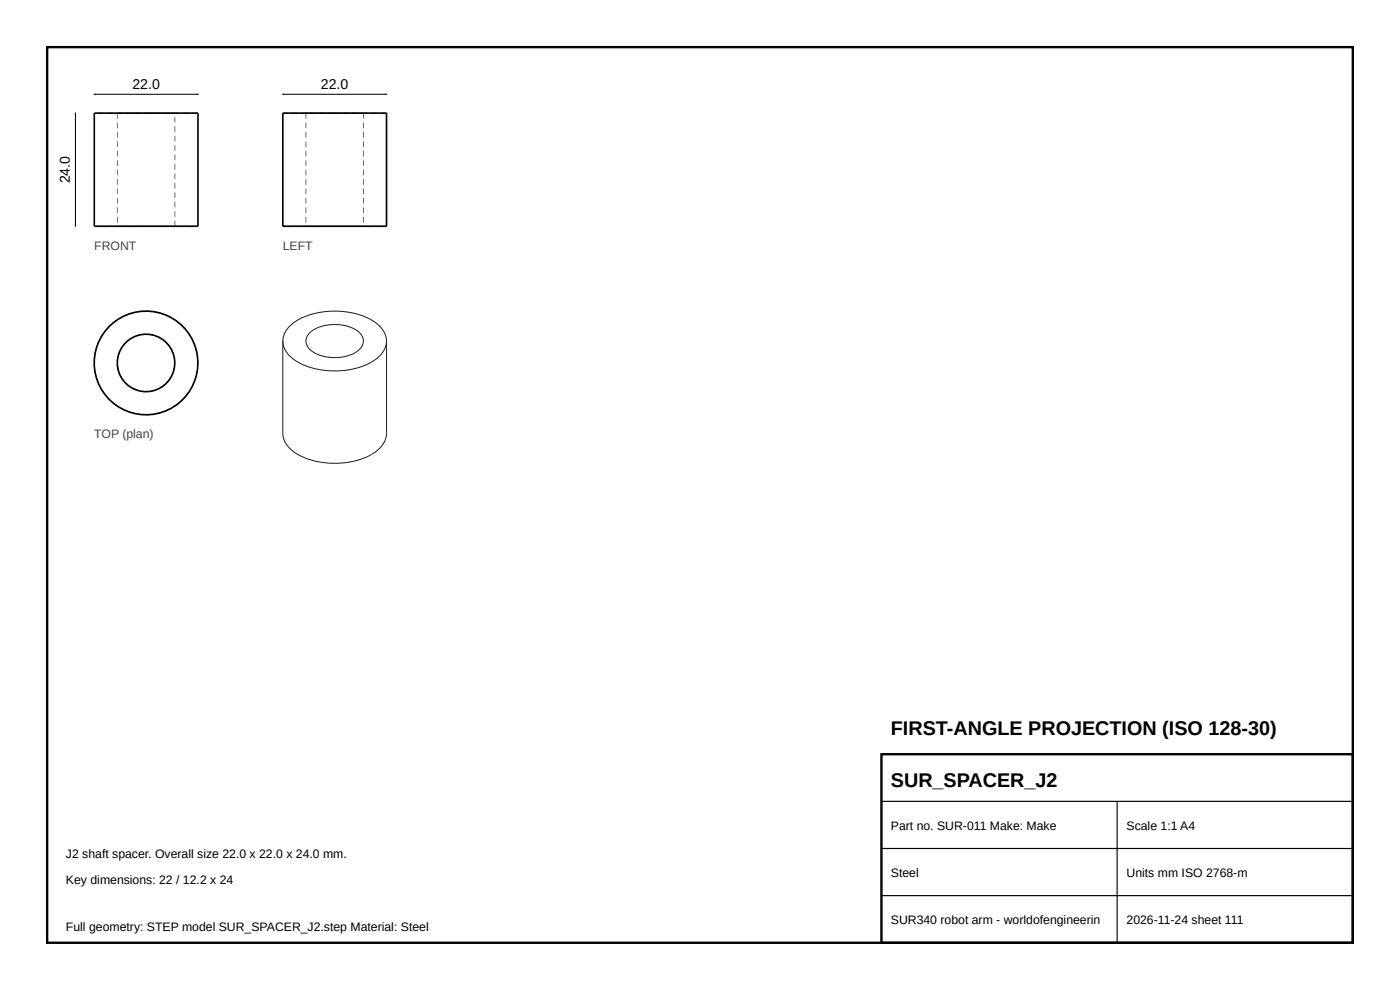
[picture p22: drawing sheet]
<svg xmlns="http://www.w3.org/2000/svg" width="297mm" height="210mm" viewBox="0 0 297 210" stroke-linecap="round" stroke-linejoin="round" font-family="sans-serif">
<defs><g id="words">
<g font-size="4.2">
<text x="189" y="156">FIRST-ANGLE PROJECTION (ISO 128-30)</text>
<text x="189" y="167">SUR_SPACER_J2</text>
</g>
<g font-size="3">
<text x="28.1" y="18.8">22.0</text>
<text x="68.1" y="18.8">22.0</text>
<text x="14.8" y="38.9" transform="rotate(-90 14.8 38.9)">24.0</text>
</g>
<g font-size="2.6" fill="#444">
<text x="20" y="53">FRONT</text>
<text x="60" y="53">LEFT</text>
<text x="20" y="93">TOP (plan)</text>
</g>
<g font-size="2.6">
<text x="189" y="176">Part no. SUR-011 Make: Make</text>
<text x="239" y="176">Scale 1:1 A4</text>
<text x="14" y="182">J2 shaft spacer. Overall size 22.0 x 22.0 x 24.0 mm.</text>
<text x="189" y="186">Steel</text>
<text x="239" y="186">Units mm ISO 2768-m</text>
<text x="14" y="187.5">Key dimensions: 22 / 12.2 x 24</text>
<text x="14" y="197.5">Full geometry: STEP model SUR_SPACER_J2.step Material: Steel</text>
<text x="189" y="196">SUR340 robot arm - worldofengineerin</text>
<text x="239" y="196">2026-11-24 sheet 111</text>
</g>
</g></defs>
<path d="M10 10h277v190h-277zM187 160h100v40h-100z" fill="none" stroke="#000" stroke-width=".5"/>
<path d="M187 170h100M187 180h100M237 170v30M187 190h100" fill="none" stroke="#000" stroke-width=".25"/>
<g fill="#555">
<path d="M40.8 47.9h1.2v.2h-1.2zM38.8 47.9h1.2v.2h-1.2zM36.8 47.9h1.2v.2h-1.2zM34.8 47.9h1.2v.2h-1.2zM32.8 47.9h1.2v.2h-1.2zM30.8 47.9h1.2v.2h-1.2zM28.8 47.9h1.2v.2h-1.2zM26.8 47.9h1.2v.2h-1.2zM24.8 47.9h1.2v.2h-1.2zM22.8 47.9h1.2v.2h-1.2zM20.8 47.9h1.2v.2h-1.2z"/>
<path d="M40.8 23.9h1.2v.2h-1.2zM38.8 23.9h1.2v.2h-1.2zM36.8 23.9h1.2v.2h-1.2zM34.8 23.9h1.2v.2h-1.2zM32.8 23.9h1.2v.2h-1.2zM30.8 23.9h1.2v.2h-1.2zM28.8 23.9h1.2v.2h-1.2zM26.8 23.9h1.2v.2h-1.2zM24.8 23.9h1.2v.2h-1.2zM22.8 23.9h1.2v.2h-1.2zM20.8 23.9h1.2v.2h-1.2z"/>
<path d="M35.9 47.9h1.2v.2h-1.2zM33.9 47.9h1.2v.2h-1.2zM31.9 47.9h1.2v.2h-1.2zM29.9 47.9h1.2v.2h-1.2zM27.9 47.9h1.2v.2h-1.2zM25.9 47.9h1.2v.2h-1.2zM24.9 47.9h.2v.2h-.2z"/>
<path d="M24.9 47.9h1.2v.2h-1.2zM26.9 47.9h1.2v.2h-1.2zM28.9 47.9h1.2v.2h-1.2zM30.9 47.9h1.2v.2h-1.2zM32.9 47.9h1.2v.2h-1.2zM34.9 47.9h1.2v.2h-1.2zM36.9 47.9h.2v.2h-.2z"/>
<path d="M35.9 23.9h1.2v.2h-1.2zM33.9 23.9h1.2v.2h-1.2zM31.9 23.9h1.2v.2h-1.2zM29.9 23.9h1.2v.2h-1.2zM27.9 23.9h1.2v.2h-1.2zM25.9 23.9h1.2v.2h-1.2zM24.9 23.9h.2v.2h-.2z"/>
<path d="M24.9 23.9h1.2v.2h-1.2zM26.9 23.9h1.2v.2h-1.2zM28.9 23.9h1.2v.2h-1.2zM30.9 23.9h1.2v.2h-1.2zM32.9 23.9h1.2v.2h-1.2zM34.9 23.9h1.2v.2h-1.2zM36.9 23.9h.2v.2h-.2z"/>
<path d="M37 46.8h.2v1.2h-.2zM37 44.8h.2v1.2h-.2zM37 42.8h.2v1.2h-.2zM37 40.8h.2v1.2h-.2zM37 38.8h.2v1.2h-.2zM37 36.8h.2v1.2h-.2zM37 34.8h.2v1.2h-.2zM37 32.8h.2v1.2h-.2zM37 30.8h.2v1.2h-.2zM37 28.8h.2v1.2h-.2zM37 26.8h.2v1.2h-.2zM37 24.8h.2v1.2h-.2z"/>
<path d="M24.8 24h.2v1.2h-.2zM24.8 26h.2v1.2h-.2zM24.8 28h.2v1.2h-.2zM24.8 30h.2v1.2h-.2zM24.8 32h.2v1.2h-.2zM24.8 34h.2v1.2h-.2zM24.8 36h.2v1.2h-.2zM24.8 38h.2v1.2h-.2zM24.8 40h.2v1.2h-.2zM24.8 42h.2v1.2h-.2zM24.8 44h.2v1.2h-.2zM24.8 46h.2v1.2h-.2z"/>
</g>
<path d="M20 24h22v24h-22z" fill="none" stroke="#000" stroke-width=".35"/>
<g fill="#555">
<path d="M41.8 75.8h.2l.1 1.2h-.2zM41.4 73.9l.2-.1 .3 1.2h-.2v-.6zM40.7 72l.2-.1 .4 1.1-.1 .1zM39.6 70.4l.2-.1 .6 .9-.1 .1-.2-.5zM38.4 68.8l.9 .8-.2 .1-.8-.8zM36.8 67.6l1 .7-.1 .1-.3-.3-.7-.4zM35 66.7l1.1 .5-.1 .1-.9-.5h-.2zM33.1 66.1l1.1 .3v.2l-.3-.2-.9-.1zM31 65.9l1.3 .1-.1 .2-.9-.2-.2 .1zM29 66.1l1.2-.2 .1 .2-.3-.1-.9 .3zM27.1 66.6l1.2-.3v.1l-.8 .2-.3 .2zM25.3 67.5l1.1-.6v.2l-1 .5zM23.7 68.7l.9-.8 .1 .2-.6 .4-.3 .3zM23 69.3l.2 .1-.8 .8-.1-.1zM21.8 70.8l.2 .1-.5 .5-.2 .5-.1-.1zM20.8 72.6h.2l-.4 1.1h-.2zM20.2 74.5h.2l-.2 .5v.7h-.2zM19.9 76.5h.2v1.1l-.2 .1zM20 78.5l.2-.1v.5l.2 .7h-.2zM20.4 80.4h.2l.4 1.1-.1 .1zM21.2 82.3l.2-.1 .1 .4 .5 .6-.1 .1zM22.4 84l.1-.2 .6 .9h.2l-.1 .2zM23.9 85.3l.2 .2 .7 .5-.1 .1-.9-.7zM25.5 86.4l.8 .5h.2v.2l-1.1-.5zM27.3 87.2l.2 .2 .9 .2v.2l-1.2-.4zM29.2 87.7l.8 .3 .4-.1v.2l-1.2-.2zM31.2 87.9l1.2-.1v.2l-1.2 .1zM33.1 87.7l.8-.1 .4-.2v.1l-1.1 .3zM35 87.1l1.1-.5 .1 .2-1.1 .5zM36.8 86.2l.6-.3 .4-.4 .1 .2-1 .7zM39.2 84.2l.1 .1-.8 .8-.1-.1zM40.4 82.5l.1 .1-.7 1-.1-.1 .4-.4zM41.2 80.8h.2l-.5 1.1h-.2zM41.7 78.8l.2 .1-.3 1.2-.1-.1 .2-.4zM41.9 77h.2l-.1 1.1h-.2z"/>
<path d="M36.9 75.8h.1l.2 1.2h-.2v-1zM36.2 74l.1-.1 .5 1.1-.1 .1-.3-.9zM35 72.3l.9 .9-.2 .1-.5-.7-.3-.1zM33.3 71.3l1.1 .5-.1 .2-.7-.5h-.3zM31.4 70.8l1.2 .2-.1 .2-.8-.3-.4 .1zM29.4 71l1.1-.2 .1 .2h-.8l-.4 .2zM27.5 71.9l1.1-.6 .1 .2-.8 .2-.3 .3zM26.3 72.9l.6-.5 .1 .1-.6 .4-.2 .5-.1-.1zM25.6 74h.2l-.4 .6-.1 .5h-.2zM24.9 75.8l.2 .1-.2 .6 .1 .6h-.2zM24.9 77.9l.1-.1 .1 .7 .2 .5h-.1zM25.5 79.8l.1-.1 .2 .6 .5 .4-.2 .1zM26.8 81.3l.3 .4 .6 .3-.1 .2-.9-.8zM28.4 82.4l.4 .3 .7 .1v.2l-1.2-.4zM30.3 82.9l.4 .2 .8-.1v.1h-1.2zM32.2 82.9h.5l.7-.4v.2l-1.1 .3zM34.1 82.1l.3-.1 .6-.6 .1 .2-1 .7zM36.2 79.9l.2 .1-.7 1-.1-.1 .3-.2zM36.9 78.1h.2l-.4 1.2-.1-.1 .2-.3zM37 77h.2l-.1 .3h-.1z"/>
</g>
<g fill="none" stroke="#000" stroke-width=".35">
<circle cx="31" cy="77" r="11"/>
<circle cx="31" cy="77" r="6.1"/>
</g>
<g fill="#555">
<path d="M69.8 47.9h1.2v.2h-1.2zM67.8 47.9h1.2v.2h-1.2zM65.8 47.9h1.2v.2h-1.2zM63.8 47.9h1.2v.2h-1.2zM61.8 47.9h1.2v.2h-1.2zM60 47.9h1v.2h-1z"/>
<path d="M80.8 47.9h1.2v.2h-1.2zM78.8 47.9h1.2v.2h-1.2zM76.8 47.9h1.2v.2h-1.2zM74.8 47.9h1.2v.2h-1.2zM72.8 47.9h1.2v.2h-1.2zM71 47.9h1v.2h-1z"/>
<path d="M69.8 23.9h1.2v.2h-1.2zM67.8 23.9h1.2v.2h-1.2zM65.8 23.9h1.2v.2h-1.2zM63.8 23.9h1.2v.2h-1.2zM61.8 23.9h1.2v.2h-1.2zM60 23.9h1v.2h-1z"/>
<path d="M80.8 23.9h1.2v.2h-1.2zM78.8 23.9h1.2v.2h-1.2zM76.8 23.9h1.2v.2h-1.2zM74.8 23.9h1.2v.2h-1.2zM72.8 23.9h1.2v.2h-1.2zM71 23.9h1v.2h-1z"/>
<path d="M69.8 47.9h1.2v.2h-1.2zM67.8 47.9h1.2v.2h-1.2zM65.8 47.9h1.2v.2h-1.2zM64.9 47.9l.1 .2z"/>
<path d="M64.9 47.9h1.2v.2h-1.2zM66.9 47.9h1.2v.2h-1.2zM68.9 47.9h1.2v.2h-1.2zM70.9 47.9h1.2v.2h-1.2zM72.9 47.9h1.2v.2h-1.2zM74.9 47.9h1.2v.2h-1.2zM76.9 47.9h.2v.2h-.2z"/>
<path d="M75.9 47.9h1.2v.2h-1.2zM73.9 47.9h1.2v.2h-1.2zM71.9 47.9h1.2v.2h-1.2zM71 47.9l.1 .2z"/>
<path d="M69.8 23.9h1.2v.2h-1.2zM67.8 23.9h1.2v.2h-1.2zM65.8 23.9h1.2v.2h-1.2zM64.9 23.9l.1 .2z"/>
<path d="M64.9 23.9h1.2v.2h-1.2zM66.9 23.9h1.2v.2h-1.2zM68.9 23.9h1.2v.2h-1.2zM70.9 23.9h1.2v.2h-1.2zM72.9 23.9h1.2v.2h-1.2zM74.9 23.9h1.2v.2h-1.2zM76.9 23.9h.2v.2h-.2z"/>
<path d="M75.9 23.9h1.2v.2h-1.2zM73.9 23.9h1.2v.2h-1.2zM71.9 23.9h1.2v.2h-1.2zM71 23.9l.1 .2z"/>
<path d="M64.8 24h.2v1.2h-.2zM64.8 26h.2v1.2h-.2zM64.8 28h.2v1.2h-.2zM64.8 30h.2v1.2h-.2zM64.8 32h.2v1.2h-.2zM64.8 34h.2v1.2h-.2zM64.8 36h.2v1.2h-.2zM64.8 38h.2v1.2h-.2zM64.8 40h.2v1.2h-.2zM64.8 42h.2v1.2h-.2zM64.8 44h.2v1.2h-.2zM64.8 46h.2v1.2h-.2z"/>
<path d="M77 24h.2v1.2h-.2zM77 26h.2v1.2h-.2zM77 28h.2v1.2h-.2zM77 30h.2v1.2h-.2zM77 32h.2v1.2h-.2zM77 34h.2v1.2h-.2zM77 36h.2v1.2h-.2zM77 38h.2v1.2h-.2zM77 40h.2v1.2h-.2zM77 42h.2v1.2h-.2zM77 44h.2v1.2h-.2zM77 46h.2v1.2h-.2z"/>
</g>
<path d="M60 24h22v24h-22z" fill="none" stroke="#000" stroke-width=".35"/>
<path d="M60 72.3v19.6a5.9 5.9 0 0 0 4 5 16.9 16.9 0 0 0 15.5-.9 5.2 5.2 0 0 0 2.5-4.1v-19.6M60 72.3a5.9 5.9 0 0 0 4 5 16.9 16.9 0 0 0 15.5-.9 5.2 5.2 0 0 0 2.5-4.1M60 72.3a5.5 5.5 0 0 1 3.2-4.4 16.9 16.9 0 0 1 16.3 .4 5.2 5.2 0 0 1 2.5 4M65.6 70.7a8.7 8.7 0 0 1 10.8 0 2.42 2.42 0 0 1-.7 3.9 9.1 9.1 0 0 1-9.8-.3 2.33 2.33 0 0 1-.3-3.6z" fill="none" stroke="#222" stroke-width=".22"/>
<path d="M20 20h22M60 20h22M16 24v24" fill="none" stroke="#000" stroke-width=".21"/>
<path d="M41.7 19.8l.6 .2-.6 .2zM81.7 19.8l.6 .2-.6 .2zM16 23.7l.2 .6h-.4zM19.7 20l.6-.2v.4zM59.7 20l.6-.2v.4zM15.8 47.7h.4l-.2 .6z" fill="#000"/>
<use href="#words"/>
</svg>
